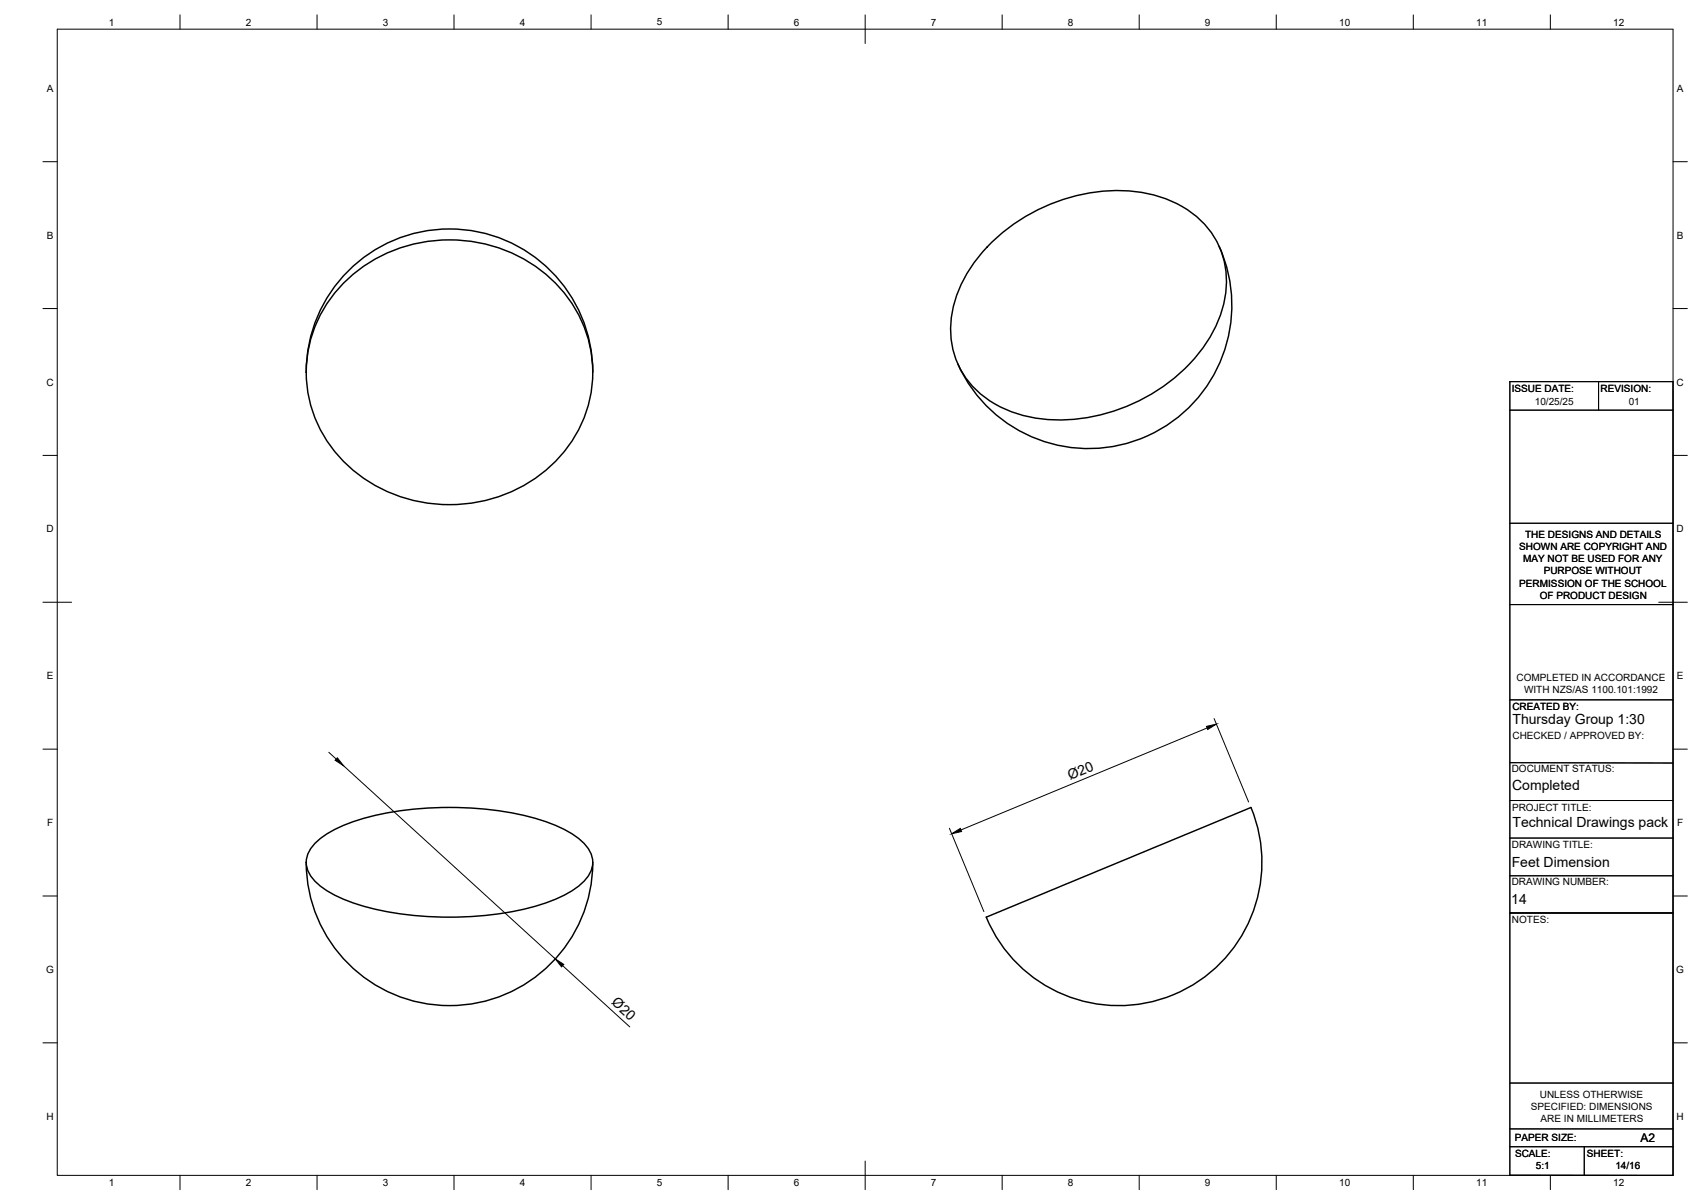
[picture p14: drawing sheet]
<svg xmlns="http://www.w3.org/2000/svg" width="594mm" height="420mm" viewBox="0 0 594 420" stroke-linecap="round" stroke-linejoin="round" font-family="sans-serif">
<defs><g id="words">
<g font-size="4.9">
<text x="527.9" y="252.8">Thursday Group 1:30</text>
<text x="373.5" y="272.2" transform="rotate(-23 373.5 272.2)">Ø20</text>
<text x="527.8" y="275.8">Completed</text>
<text x="527.9" y="288.7">Technical Drawings pack</text>
<text x="527.7" y="302.5">Feet Dimension</text>
<text x="527.5" y="315.3">14</text>
<text x="213.2" y="350.2" transform="rotate(42 213.2 350.2)">Ø20</text>
</g>
<text font-size="4.2" x="572.6" y="398.6">A2</text>
<g font-size="3.5">
<text x="37.9" y="8.9">1</text>
<text x="85.8" y="8.9">2</text>
<text x="133.6" y="8.9">3</text>
<text x="181.4" y="8.9">4</text>
<text x="229.3" y="8.9">5</text>
<text x="277.1" y="8.9">6</text>
<text x="324.9" y="8.9">7</text>
<text x="372.7" y="8.9">8</text>
<text x="420.6" y="8.9">9</text>
<text x="467.4" y="8.9">10</text>
<text x="515.3" y="8.9">11</text>
<text x="563.1" y="8.9">12</text>
<text x="16.3" y="32">A</text>
<text x="585.3" y="32">A</text>
<text x="16.3" y="83.3">B</text>
<text x="585.3" y="83.3">B</text>
<text x="16.2" y="134.6">C</text>
<text x="527.6" y="136.7">ISSUE DATE:</text>
<text x="558.7" y="136.7">REVISION:</text>
<text x="585.2" y="134.6">C</text>
<text x="535.7" y="141.3">10/25/25</text>
<text x="568.5" y="141.3">01</text>
<text x="16.2" y="185.8">D</text>
<text x="585.2" y="185.8">D</text>
<text x="532.4" y="187.8">THE DESIGNS AND DETAILS</text>
<text x="530.3" y="192">SHOWN ARE COPYRIGHT AND</text>
<text x="531.6" y="196.3">MAY NOT BE USED FOR ANY</text>
<text x="538.8" y="200.5">PURPOSE WITHOUT</text>
<text x="530.3" y="204.7">PERMISSION OF THE SCHOOL</text>
<text x="537.4" y="208.9">OF PRODUCT DESIGN</text>
<text x="16.3" y="237">E</text>
<text x="529.3" y="237.7">COMPLETED IN ACCORDANCE</text>
<text x="585.3" y="237">E</text>
<text x="532" y="241.9">WITH NZS/AS 1100.101:1992</text>
<text x="527.9" y="247.8">CREATED BY:</text>
<text x="527.9" y="257.8">CHECKED / APPROVED BY:</text>
<text x="527.7" y="269.6">DOCUMENT STATUS:</text>
<text x="527.8" y="282.9">PROJECT TITLE:</text>
<text x="16.4" y="288.3">F</text>
<text x="585.4" y="288.3">F</text>
<text x="527.7" y="295.8">DRAWING TITLE:</text>
<text x="527.6" y="309">DRAWING NUMBER:</text>
<text x="527.7" y="322.1">NOTES:</text>
<text x="16.1" y="339.6">G</text>
<text x="585.1" y="339.6">G</text>
<text x="537.5" y="383.1">UNLESS OTHERWISE</text>
<text x="534.3" y="387.3">SPECIFIED: DIMENSIONS</text>
<text x="16.2" y="390.8">H</text>
<text x="537.7" y="391.5">ARE IN MILLIMETERS</text>
<text x="585.2" y="390.8">H</text>
<text x="528.8" y="398.3">PAPER SIZE:</text>
<text x="528.8" y="403.9">SCALE:</text>
<text x="553.9" y="403.7">SHEET:</text>
<text x="37.9" y="413.9">1</text>
<text x="85.8" y="413.9">2</text>
<text x="133.6" y="413.9">3</text>
<text x="181.4" y="413.9">4</text>
<text x="229.3" y="413.9">5</text>
<text x="277.1" y="413.9">6</text>
<text x="324.9" y="413.9">7</text>
<text x="372.7" y="413.9">8</text>
<text x="420.6" y="413.9">9</text>
<text x="467.4" y="413.9">10</text>
<text x="515.3" y="413.9">11</text>
<text x="536.1" y="408">5:1</text>
<text x="563.1" y="413.9">12</text>
<text x="563.8" y="408.1">14/16</text>
</g>
</g></defs>
<!-- layer: Visible -->
<path d="M119.3 99.4a52.7 52.7 0 0 1 77.2 2.3 43.9 43.9 0 0 1-9 64.8 52.8 52.8 0 0 1-70.2-8.4 43.5 43.5 0 0 1 2-58.7zM344.6 86.2a63.3 63.3 0 0 1 54.6-18.9 34.7 34.7 0 0 1 25.8 17.5 33 33 0 0 1-.9 29.6 61.2 61.2 0 0 1-42.2 30.9 49.5 49.5 0 0 1-34.6-4.3 30 30 0 0 1-13.6-37.2 47.4 47.4 0 0 1 10.9-17.6zM425.5 85.9a50 50 0 0 1-25 66.2 50 50 0 0 1-66.1-25M106.9 129.9a50 50 0 0 1 50-50 50 50 0 0 1 50 50M109.7 294.6a40.3 40.3 0 0 1 19.2-9.6 118.3 118.3 0 0 1 61 1.5 31.9 31.9 0 0 1 15.2 9.3 8.4 8.4 0 0 1-1 11.4 40.3 40.3 0 0 1-19.2 9.6 118.3 118.3 0 0 1-61-1.5 31.9 31.9 0 0 1-15.2-9.3 8.4 8.4 0 0 1 1-11.4zM106.9 300.9a50 50 0 0 0 50 50 50 50 0 0 0 50-50M344.2 320.1l92.4-38.3a50 50 0 0 1-27 65.3 50 50 0 0 1-65.4-27z" fill="none" stroke="#000" stroke-width=".51"/>
<!-- layer: BORDER -->
<g fill="none" stroke="#000" stroke-width=".35">
<path d="M20 10.2h564v400h-564zM62.8 5.2v5M110.7 5.2v5M158.5 5.2v5M206.3 5.2v5M254.1 5.2v5M302 5.2v10M349.8 5.2v5M397.6 5.2v5M445.5 5.2v5M493.3 5.2v5M541.1 5.2v5"/>
<path d="M15 56.4h5M584 56.4h5M15 107.7h5M584 107.7h5M15 158.9h5M584 158.9h5M15 210.2h10M579 210.2h10M15 261.4h5M584 261.4h5M15 312.7h5M584 312.7h5"/>
<path d="M15 363.9h5M584 363.9h5M62.8 410.2v5M110.7 410.2v5M158.5 410.2v5M206.3 410.2v5M254.1 410.2v5M302 405.2v10M349.8 410.2v5M397.6 410.2v5M445.5 410.2v5M493.3 410.2v5"/>
<path d="M541.1 410.2v5"/>
</g>
<!-- layer: TITLEBLOCK -->
<g fill="none" stroke="#000" stroke-width=".36">
<path d="M527 133.2h57v277l-57-.1zM558 133.2v9.9M527 143.1h57M527 182.6h57M527 211h57M527 244.2h56.9M527 279.4h57M527 266.1l57 .2M527 292.5h57M527 318.6h57M527 305.6h57M527.1 378h57"/>
<path d="M527 394h56.9M527 400.2h57M553 400.2v10"/>
</g>
<!-- layer: FD_Dimensions -->
<path d="M421.3 254l-85.9 35.6M423.8 250.8l12 29.1M114.8 262.5l2.5 2.4M119.9 267.2l73.9 67.4M331.4 289l12 29.1M196.4 337l23.4 21.4" fill="none" stroke="#000" stroke-width=".35"/>
<path d="M421.1 253.5l3.5-.8-3 1.9zM117.8 264.5l2.1 2.7-2.9-1.9zM332.2 291l3-1.9 .4 1.1zM193.8 334.6l3 2-.8 .8z" fill="#000" stroke="#000" stroke-width=".35"/>
<use href="#words"/>
</svg>
